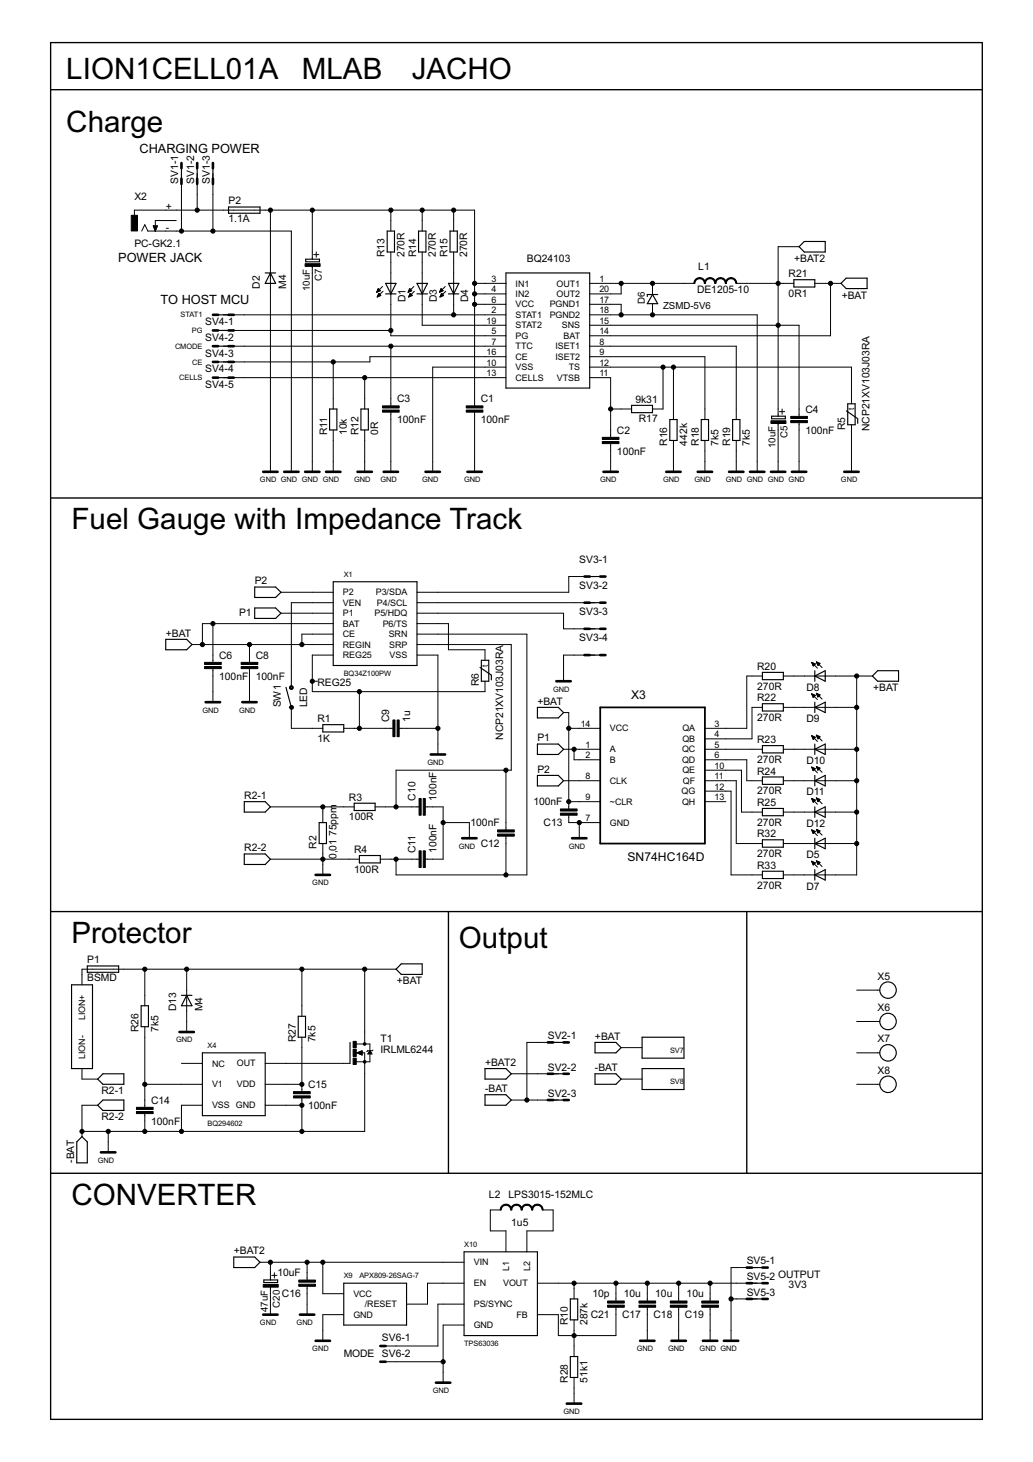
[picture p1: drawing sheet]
<svg xmlns="http://www.w3.org/2000/svg" width="210mm" height="297mm" viewBox="0 0 210 297" stroke-linecap="round" stroke-linejoin="round" font-family="sans-serif">
<defs><g id="words">
<g font-size="6.7">
<text x="13.5" y="16.1">LION1CELL01A</text>
<text x="61.3" y="16.1">MLAB</text>
<text x="83.7" y="16.1">JACHO</text>
<text x="13.5" y="26.7">Charge</text>
<text x="14.5" y="107.6">Fuel Gauge with Impedance Track</text>
<text x="14.5" y="191.6">Protector</text>
<text x="93.2" y="192.6">Output</text>
<text x="14.5" y="244.8">CONVERTER</text>
</g>
<g font-size="2.9">
<text x="28.4" y="31">CHARGING POWER</text>
<text x="24" y="53.2">POWER JACK</text>
<text x="32.6" y="61.8">TO HOST MCU</text>
</g>
<g font-size="2.8">
<text x="128.3" y="142">X3</text>
<text x="127.5" y="174.9">SN74HC164D</text>
</g>
<g font-size="2.3">
<text x="27.3" y="40.6">X2</text>
<text x="36.2" y="37.4" transform="rotate(-90 36.2 37.4)">SV1-1</text>
<text x="39.4" y="37.4" transform="rotate(-90 39.4 37.4)">SV1-2</text>
<text x="42.6" y="37.4" transform="rotate(-90 42.6 37.4)">SV1-3</text>
<text x="46.4" y="41.5">P2</text>
<text x="33.7" y="42.7">+</text>
<text x="33.7" y="46.9">-</text>
<text x="46.4" y="45.1">1.1A</text>
<text x="27.3" y="50.1">PC-GK2.1</text>
<text x="78.2" y="52.3" transform="rotate(-90 78.2 52.3)">R13</text>
<text x="82.2" y="52.3" transform="rotate(-90 82.2 52.3)">270R</text>
<text x="84.5" y="52.3" transform="rotate(-90 84.5 52.3)">R14</text>
<text x="88.6" y="52.3" transform="rotate(-90 88.6 52.3)">270R</text>
<text x="90.9" y="52.3" transform="rotate(-90 90.9 52.3)">R15</text>
<text x="94.9" y="52.3" transform="rotate(-90 94.9 52.3)">270R</text>
<text x="107.1" y="53.3">BQ24103</text>
<text x="161.4" y="53.2">+BAT2</text>
<text x="52.8" y="58.6" transform="rotate(-90 52.8 58.6)">D2</text>
<text x="58.1" y="58.6" transform="rotate(-90 58.1 58.6)">M4</text>
<text x="141.6" y="59.4">DE1205-10</text>
<text x="141.9" y="54.9">L1</text>
<text x="160.2" y="56.3">R21</text>
<text x="82.4" y="61.4" transform="rotate(-90 82.4 61.4)">D1</text>
<text x="88.8" y="61.4" transform="rotate(-90 88.8 61.4)">D3</text>
<text x="95.2" y="61.4" transform="rotate(-90 95.2 61.4)">D4</text>
<text x="160.2" y="60.3">0R1</text>
<text x="171" y="60.7">+BAT</text>
<text x="41.7" y="66.1">SV4-1</text>
<text x="41.7" y="69.3">SV4-2</text>
<text x="41.7" y="72.5">SV4-3</text>
<text x="41.7" y="75.7">SV4-4</text>
<text x="41.7" y="78.8">SV4-5</text>
<text x="80.7" y="81.7">C3</text>
<text x="97.7" y="81.7">C1</text>
<text x="129.1" y="81.8">9k31</text>
<text x="163.6" y="83.8">C4</text>
<text x="66.5" y="88.4" transform="rotate(-90 66.5 88.4)">R11</text>
<text x="70.5" y="88.4" transform="rotate(-90 70.5 88.4)">10k</text>
<text x="72.8" y="88.4" transform="rotate(-90 72.8 88.4)">R12</text>
<text x="76.9" y="88.4" transform="rotate(-90 76.9 88.4)">0R</text>
<text x="80.7" y="86">100nF</text>
<text x="97.7" y="86">100nF</text>
<text x="125.4" y="88.1">C2</text>
<text x="129.8" y="85.8">R17</text>
<text x="163.6" y="88.1">100nF</text>
<text x="171.8" y="87.4" transform="rotate(-90 171.8 87.4)">R5</text>
<text x="176.7" y="87.6" transform="rotate(-90 176.7 87.6)">NCP21XV103J03RA</text>
<text x="125.4" y="92.4">100nF</text>
<text x="135.6" y="90.5" transform="rotate(-90 135.6 90.5)">R16</text>
<text x="139.6" y="90.5" transform="rotate(-90 139.6 90.5)">442k</text>
<text x="142" y="90.5" transform="rotate(-90 142 90.5)">R18</text>
<text x="146" y="90.5" transform="rotate(-90 146 90.5)">7k5</text>
<text x="148.4" y="90.5" transform="rotate(-90 148.4 90.5)">R19</text>
<text x="152.4" y="90.5" transform="rotate(-90 152.4 90.5)">7k5</text>
<text x="51.8" y="118.7">P2</text>
<text x="117.7" y="114.4">SV3-1</text>
<text x="117.7" y="119.7">SV3-2</text>
<text x="48.6" y="125.1">P1</text>
<text x="117.7" y="125">SV3-3</text>
<text x="33.7" y="129.4">+BAT</text>
<text x="117.7" y="130.3">SV3-4</text>
<text x="44.5" y="133.8">C6</text>
<text x="52" y="133.8">C8</text>
<text x="153.9" y="136.1">R20</text>
<text x="44.5" y="138.1">100nF</text>
<text x="52" y="138.1">100nF</text>
<text x="57.1" y="143.7" transform="rotate(-90 57.1 143.7)">SW1</text>
<text x="62.4" y="143.7" transform="rotate(-90 62.4 143.7)">LED</text>
<text x="64.5" y="139.5">REG25</text>
<text x="97.3" y="139.5" transform="rotate(-90 97.3 139.5)">R6</text>
<text x="109.2" y="143.2">+BAT</text>
<text x="153.9" y="140.1">270R</text>
<text x="153.9" y="142.5">R22</text>
<text x="163.9" y="140.3">D8</text>
<text x="177.4" y="140.4">+BAT</text>
<text x="64.5" y="146.7">R1</text>
<text x="79.1" y="146.7" transform="rotate(-90 79.1 146.7)">C9</text>
<text x="83.4" y="146.7" transform="rotate(-90 83.4 146.7)">1u</text>
<text x="153.9" y="146.5">270R</text>
<text x="163.9" y="146.7">D9</text>
<text x="64.5" y="150.7">1K</text>
<text x="102.3" y="150.3" transform="rotate(-90 102.3 150.3)">NCP21XV103J03RA</text>
<text x="109.2" y="150.6">P1</text>
<text x="153.9" y="155">270R</text>
<text x="153.9" y="151">R23</text>
<text x="163.9" y="155.2">D10</text>
<text x="109.2" y="157">P2</text>
<text x="153.9" y="161.4">270R</text>
<text x="153.9" y="157.4">R24</text>
<text x="163.9" y="161.6">D11</text>
<text x="49.6" y="162.3">R2-1</text>
<text x="70.9" y="166.7">100R</text>
<text x="70.9" y="162.7">R3</text>
<text x="84.4" y="162.7" transform="rotate(-90 84.4 162.7)">C10</text>
<text x="88.7" y="162.7" transform="rotate(-90 88.7 162.7)">100nF</text>
<text x="95.6" y="167.9">100nF</text>
<text x="108.4" y="163.6">100nF</text>
<text x="110.5" y="167.9">C13</text>
<text x="153.9" y="167.8">270R</text>
<text x="153.9" y="163.7">R25</text>
<text x="163.9" y="168">D12</text>
<text x="49.6" y="173">R2-2</text>
<text x="64.3" y="172.4" transform="rotate(-90 64.3 172.4)">R2</text>
<text x="68.4" y="169.9" transform="rotate(-90 68.4 169.9)">75ppm</text>
<text x="72" y="173.3">R4</text>
<text x="84.4" y="173.3" transform="rotate(-90 84.4 173.3)">C11</text>
<text x="88.7" y="173.3" transform="rotate(-90 88.7 173.3)">100nF</text>
<text x="97.7" y="172.1">C12</text>
<text x="153.9" y="170.1">R32</text>
<text x="68.4" y="174.6" transform="rotate(-90 68.4 174.6)">0,01</text>
<text x="72" y="177.3">100R</text>
<text x="153.9" y="174.1">270R</text>
<text x="153.9" y="176.5">R33</text>
<text x="163.9" y="174.4">D5</text>
<text x="153.9" y="180.5">270R</text>
<text x="163.9" y="180.7">D7</text>
<text x="17.7" y="195.7">P1</text>
<text x="17.7" y="199.4">BSMD</text>
<text x="80.6" y="200">+BAT</text>
<text x="178.3" y="199">X5</text>
<text x="28.2" y="209.7" transform="rotate(-90 28.2 209.7)">R26</text>
<text x="32.2" y="209.7" transform="rotate(-90 32.2 209.7)">7k5</text>
<text x="35.8" y="205.4" transform="rotate(-90 35.8 205.4)">D13</text>
<text x="41.1" y="205.4" transform="rotate(-90 41.1 205.4)">M4</text>
<text x="178.3" y="205.4">X6</text>
<text x="60.1" y="211.8" transform="rotate(-90 60.1 211.8)">R27</text>
<text x="64.1" y="211.8" transform="rotate(-90 64.1 211.8)">7k5</text>
<text x="77.3" y="213.9">IRLML6244</text>
<text x="77.3" y="211.8">T1</text>
<text x="111.3" y="211.2">SV2-1</text>
<text x="120.9" y="211.3">+BAT</text>
<text x="178.3" y="211.8">X7</text>
<text x="62.6" y="221">C15</text>
<text x="98.6" y="216.6">+BAT2</text>
<text x="98.6" y="221.9">-BAT</text>
<text x="111.3" y="217.5">SV2-2</text>
<text x="120.9" y="217.6">-BAT</text>
<text x="178.3" y="218.2">X8</text>
<text x="20.6" y="222.3">R2-1</text>
<text x="20.6" y="227.6">R2-2</text>
<text x="30.7" y="224.2">C14</text>
<text x="62.6" y="225.3">100nF</text>
<text x="111.3" y="222.9">SV2-3</text>
<text x="30.7" y="228.5">100nF</text>
<text x="15.1" y="236.3" transform="rotate(-90 15.1 236.3)">-BAT</text>
<text x="99.4" y="243.4">L2</text>
<text x="103.3" y="243.4">LPS3015-152MLC</text>
<text x="103.9" y="249">1u5</text>
<text x="47.5" y="254.9">+BAT2</text>
<text x="151.7" y="256.9">SV5-1</text>
<text x="56.4" y="259.3">10uF</text>
<text x="57.3" y="263.6">C16</text>
<text x="120.4" y="263.6">10p</text>
<text x="126.8" y="263.6">10u</text>
<text x="133.1" y="263.6">10u</text>
<text x="139.5" y="263.6">10u</text>
<text x="151.7" y="260.1">SV5-2 OUTPUT</text>
<text x="151.7" y="263.3">SV5-3</text>
<text x="160.2" y="261.8">3V3</text>
<text x="115.4" y="269.2" transform="rotate(-90 115.4 269.2)">R10</text>
<text x="119.4" y="269.2" transform="rotate(-90 119.4 269.2)">287k</text>
<text x="120" y="267.8">C21</text>
<text x="126.4" y="267.8">C17</text>
<text x="132.8" y="267.8">C18</text>
<text x="139.2" y="267.8">C19</text>
<text x="69.8" y="275.6">MODE SV6-2</text>
<text x="77.6" y="272.5">SV6-1</text>
<text x="115.4" y="280.9" transform="rotate(-90 115.4 280.9)">R28</text>
<text x="119.4" y="280.9" transform="rotate(-90 119.4 280.9)">51k1</text>
</g>
<g font-size="2.2">
<text x="62.9" y="59.2" transform="rotate(-90 62.9 59.2)">10uF</text>
<text x="65.4" y="57.2" transform="rotate(-90 65.4 57.2)">C7</text>
<text x="131" y="61.8" transform="rotate(-90 131 61.8)">D6</text>
<text x="134.7" y="62.7">ZSMD-5V6</text>
<text x="160" y="89.1" transform="rotate(-90 160 89.1)">C5</text>
<text x="157.6" y="91.1" transform="rotate(-90 157.6 91.1)">10uF</text>
<text x="54.4" y="266.6" transform="rotate(-90 54.4 266.6)">47uF</text>
<text x="56.9" y="265.7" transform="rotate(-90 56.9 265.7)">C20</text>
</g>
<g font-size="2">
<text x="99.9" y="57.3">3</text>
<text x="99.9" y="59.4">4</text>
<text x="104.8" y="58.2">IN1</text>
<text x="113.1" y="58.2">OUT1</text>
<text x="121.8" y="57.3">1</text>
<text x="121.8" y="59.4">20</text>
<text x="98.9" y="65.8">19</text>
<text x="99.9" y="61.5">6</text>
<text x="99.9" y="63.7">2</text>
<text x="104.8" y="60.3">IN2</text>
<text x="104.8" y="62.5">VCC</text>
<text x="104.8" y="64.6">STAT1</text>
<text x="111.7" y="62.5">PGND1</text>
<text x="111.7" y="64.6">PGND2</text>
<text x="113.1" y="60.3">OUT2</text>
<text x="121.8" y="61.5">17</text>
<text x="121.8" y="63.7">18</text>
<text x="121.8" y="65.8">15</text>
<text x="99.9" y="67.9">5</text>
<text x="99.9" y="70">7</text>
<text x="104.8" y="66.7">STAT2</text>
<text x="104.8" y="68.9">PG</text>
<text x="104.8" y="71">TTC</text>
<text x="112.9" y="71">ISET1</text>
<text x="114.2" y="66.7">SNS</text>
<text x="114.5" y="68.8">BAT</text>
<text x="121.8" y="67.9">14</text>
<text x="121.8" y="70">8</text>
<text x="98.9" y="72.2">16</text>
<text x="98.9" y="74.3">10</text>
<text x="98.9" y="76.4">13</text>
<text x="104.8" y="73.1">CE</text>
<text x="104.8" y="75.2">VSS</text>
<text x="104.8" y="77.4">CELLS</text>
<text x="112.9" y="73.1">ISET2</text>
<text x="113.2" y="77.4">VTSB</text>
<text x="115.6" y="75.2">TS</text>
<text x="121.8" y="72.2">9</text>
<text x="121.8" y="74.3">12</text>
<text x="121.8" y="76.4">11</text>
<text x="69.7" y="121">P2</text>
<text x="69.7" y="123.1">VEN</text>
<text x="69.7" y="125.2">P1</text>
<text x="76.1" y="125.2">P5/HDQ</text>
<text x="76.4" y="121">P3/SDA</text>
<text x="76.6" y="123.1">P4/SCL</text>
<text x="69.7" y="127.3">BAT</text>
<text x="69.7" y="129.5">CE</text>
<text x="69.7" y="131.6">REGIN</text>
<text x="77.8" y="127.3">P6/TS</text>
<text x="79" y="129.5">SRN</text>
<text x="79.1" y="131.6">SRP</text>
<text x="69.7" y="133.7">REG25</text>
<text x="79.2" y="133.7">VSS</text>
<text x="118" y="147.7">14</text>
<text x="123.9" y="148.6">VCC</text>
<text x="138.7" y="148.6">QA</text>
<text x="145.2" y="147.7">3</text>
<text x="145.2" y="149.8">4</text>
<text x="119" y="151.9">1</text>
<text x="119" y="154.1">2</text>
<text x="123.9" y="152.9">A</text>
<text x="123.9" y="155">B</text>
<text x="138.6" y="152.9">QC</text>
<text x="138.6" y="155">QD</text>
<text x="138.7" y="150.7">QB</text>
<text x="145.2" y="151.9">5</text>
<text x="145.2" y="154.1">6</text>
<text x="119" y="158.3">8</text>
<text x="123.9" y="159.3">CLK</text>
<text x="138.5" y="161.4">QG</text>
<text x="138.7" y="157.1">QE</text>
<text x="138.8" y="159.2">QF</text>
<text x="145.2" y="156.2">10</text>
<text x="145.2" y="158.3">11</text>
<text x="145.2" y="160.4">12</text>
<text x="119" y="162.6">9</text>
<text x="119" y="166.8">7</text>
<text x="123.9" y="163.5">~CLR</text>
<text x="123.9" y="167.8">GND</text>
<text x="138.6" y="163.5">QH</text>
<text x="145.2" y="162.6">13</text>
<text x="17.3" y="207.3" transform="rotate(-90 17.3 207.3)">LION+</text>
<text x="17.3" y="215.2" transform="rotate(-90 17.3 215.2)">LION-</text>
<text x="43.1" y="216.7">NC</text>
<text x="43.1" y="220.9">V1</text>
<text x="48.1" y="220.9">VDD</text>
<text x="48.1" y="216.7">OUT</text>
<text x="43.1" y="225.2">VSS GND</text>
<text x="96.3" y="257.1">VIN</text>
<text x="71.8" y="263.5">VCC</text>
<text x="96.3" y="261.4">EN</text>
<text x="102.2" y="261.3">VOUT</text>
<text x="103.4" y="258.3" transform="rotate(-90 103.4 258.3)">L1</text>
<text x="107.7" y="258.3" transform="rotate(-90 107.7 258.3)">L2</text>
<text x="71.8" y="267.7">GND</text>
<text x="74.1" y="265.6">/RESET</text>
<text x="96.3" y="265.6">PS/SYNC</text>
<text x="96.3" y="269.9">GND</text>
<text x="104.9" y="267.7">FB</text>
</g>
<g font-size="1.9">
<text x="173.6" y="83.4" transform="rotate(-90 173.6 83.4)">t</text>
<text x="99.1" y="135.5" transform="rotate(-90 99.1 135.5)">t</text>
</g>
<g font-size="1.7">
<text x="36.7" y="64.5">STAT1</text>
<text x="35.6" y="70.9">CMODE</text>
<text x="39" y="67.7">PG</text>
<text x="36.4" y="77.3">CELLS</text>
<text x="39.1" y="74.1">CE</text>
<text x="52.8" y="98">GND GND GND GND</text>
<text x="72" y="98">GND</text>
<text x="77.3" y="98">GND</text>
<text x="85.8" y="98">GND</text>
<text x="94.3" y="98">GND</text>
<text x="122" y="98">GND</text>
<text x="134.7" y="98">GND</text>
<text x="141.1" y="98">GND</text>
<text x="147.5" y="98">GND GND GND GND</text>
<text x="170.9" y="98">GND</text>
<text x="69.8" y="117.1">X1</text>
<text x="69.8" y="137.3">BQ34Z100PW</text>
<text x="112.4" y="140.5">GND</text>
<text x="41.1" y="144.8">GND</text>
<text x="48.6" y="144.8">GND</text>
<text x="86.9" y="155.4">GND</text>
<text x="93.2" y="172.4">GND</text>
<text x="115.6" y="172.4">GND</text>
<text x="63.5" y="179.9">GND</text>
<text x="35.8" y="211.8">GND</text>
<text x="42.2" y="212.9">X4</text>
<text x="136.2" y="213.9">SV7</text>
<text x="136.2" y="220.3">SV8</text>
<text x="42.2" y="228.8">BQ294602</text>
<text x="19.9" y="236.3">GND</text>
<text x="94.3" y="253.3">X10</text>
<text x="69.8" y="259.7">X9</text>
<text x="73" y="259.7">APX809-26SAG-7</text>
<text x="52.8" y="269.2">GND</text>
<text x="60.3" y="269.2">GND</text>
<text x="63.5" y="274.5">GND</text>
<text x="94.3" y="273.5">TPS63036</text>
<text x="129.4" y="274.5">GND</text>
<text x="135.8" y="274.5">GND</text>
<text x="142.2" y="274.5">GND GND</text>
<text x="87.9" y="283.1">GND</text>
<text x="114.5" y="287.3">GND</text>
</g>
</g></defs>
<path d="M10.3 18.2h189.3M10.3 8.7h189.3v279.7h-189.3zM10.3 101.2h189.3M10.3 185.2h189.3M91.1 185.2v53.2M151.7 185.2v53.2M10.3 238.4h189.3" fill="none" stroke="#000" stroke-width=".28"/>
<g fill="none" stroke="#000" stroke-width=".2">
<path d="M36.9 35.2v11.7M40.1 35.2v7.5M43.3 35.2v11.7M27.3 43.8v-1.1h69.1v39.8M28.8 46.9l.6-1.2 .7 1.2h29.1v49M31.1 45.9h.9l-.4 1zM31.2 46h.7M31.2 46.1h.7M31.2 46.2h.7M31.3 46.2h.5M31.3 46.4h.5M31.4 46.5h.3"/>
<path d="M31.4 46.7h.3M31.5 46.7h.1M31.5 46.8h.1M35.8 44.8h-4.2v2.1M54.9 42.7v53.2M63.5 42.7v10M63.5 54v41.9M63.7 51.7h1.1M64.3 51.2v1.1M76.6 59.3h.2M76.6 59.2h.4M76.7 59.1h.5"/>
<path d="M76.7 59h.5M76.8 58.9h.3M76.8 58.8h.2M76.8 60h.5M76.8 58.7h.1M76.9 58.6l.4 .5-.8 .3zM76.9 59.9h.3M76.9 59.8h.3M76.9 59.7h.1M77 59.6l.4 .4-.8 .3zM77.7 58.2l-1.2 1.2M77.8 59.2l-1.2 1.1"/>
<path d="M79.4 51.2v17h23.4M79.4 42.7v4.2M83 59.3h.1M83 59.2h.4M83 59.1h.6M83.1 59h.5M83.1 58.9h.4M83.2 58.8h.2M83.2 60h.5M83.2 58.7h.1M83.2 59.9h.4M83.2 58.6l.5 .5-.8 .3z"/>
<path d="M83.3 59.8h.2M83.3 59.7h.1M83.4 59.6l.4 .4-.8 .3zM84.1 58.2l-1.2 1.2M84.2 59.2l-1.2 1.1M85.8 51.2v14.9h17M85.8 42.7v4.2M89.3 59.3h.2M89.4 59.2h.3M89.4 59.1h.6M89.5 59h.5M89.5 58.9h.4"/>
<path d="M89.6 58.8h.2M89.6 60h.5M89.6 58.7h.1M89.6 59.9h.4M89.6 58.6l.4 .5-.7 .3zM89.7 59.8h.2M89.7 59.7h.1M89.7 59.6l.4 .4-.7 .3zM90.5 58.2l-1.2 1.2M90.6 59.2l-1.2 1.1M92.2 42.7v4.2M92.2 51.2v12.8"/>
<path d="M96.4 57.6h6.4M96.4 59.7h6.4M119.8 57.6h21.3M126.2 57.6v2.1h-6.4M132.6 57.6v2.1M149.6 57.6h11.7M162.4 50.1h-4.3v34.5M165.6 57.6h5.3M168.8 57.6v10.6h-49M45.4 64h57.4M45.4 70.3h57.4M45.4 76.7h57.4"/>
<path d="M45.4 67.1h34M67.7 73.5v9.6M74.1 76.7v6.4M76.7 60.3h.2M76.7 60.2h.4M76.8 60.1h.5M79.4 70.3v12.2M83.1 60.3h.1M83.1 60.2h.4M83.1 60.1h.6M89.5 60.3h.1M89.5 60.2h.3"/>
<path d="M89.5 60.1h.6M96.4 61.8h6.4M102.8 72.5h-27.6v1h-29.8M102.8 74.6h-14.9v21.3M119.8 61.8h6.4v2.2M119.8 64h34.1v31.9M119.8 66.1h42.6v18.5M119.8 70.3h29.8v14.9M119.8 72.5h23.4v12.7M119.8 74.6h53.2v7.4M119.8 76.7h4.3v12.1M132.6 61.8v2.2"/>
<path d="M134.7 74.6v8.5h-2.1M136.8 74.6v10.6M67.7 87.4v8.5M74.1 87.4v8.5M79.4 83.7v12.2M96.4 83.7v12.2M124.1 83.1h4.2M124.1 90.1v5.8M136.8 89.5v6.4M143.2 89.5v6.4M149.6 89.5v6.4M158.1 85.9v10"/>
<path d="M158.4 83.6h1M158.9 83.1v1.1M162.4 85.9v10M173 86.3v9.6M120.9 117.1h-5.3v3.2h-30.9M39 131h28.7M43.3 126.7v7.9M43.3 135.8v6.9M50.7 131v3.6M50.7 135.8v6.9M57.1 120.3h10.6M57.1 124.6h10.6"/>
<path d="M63.5 138.4h1M67.7 133.1h-4.2v7.4h35.1v-2.1M67.7 122.4h-8.5v17.1M67.7 126.7h-26.6v4.3M67.7 128.8h-6.4v2.2M84.7 122.4h36.2M84.7 124.6h29.8v3.2h6.4M84.7 126.7h6.4v5.3h7.5v2.2M84.7 128.8h22.4v49h-26.6v-3.2M84.7 131h19.2v25.5h-23.4v7.4M84.7 133.1h4.3v20.2M120.9 133.1h-6.4v5.3"/>
<path d="M154.9 137.4h-3.2v10.6h-8.5M159.2 137.4h18.1M164.9 134.6l1.2 1.1M164.9 134.6l.8 .3-.5 .4zM165 134.7h.1M165 134.7h.3M165 134.9h.6M165.1 134.9h.5M165.1 135h.4M165.2 135.1h.2M165.2 135.2h.1M165.9 134.5l1.1 1.1"/>
<path d="M165.9 134.5l.7 .3-.4 .4zM165.9 134.6h.2M166 134.7h.3M166 134.7h.5M166.1 134.9h.5M166.1 134.9h.4M166.1 135h.3M166.2 135.1h.1M174.1 137.4v40.4h-14.9M59.2 143.7v4.3h6.4M69.8 148h10M73 140.5v7.5"/>
<path d="M81.1 148h7.9M102.8 156.5v12.1M114.5 152.2h7.5M114.5 158.6h7.5M114.5 144.8h1.1v19.6M115.6 148h6.4M116.6 152.2v2.2h5.4M143.2 158.6h6.4v12.8h5.3M143.2 152.2h11.7M143.2 154.4h8.5v4.2h3.2M143.2 156.5h7.5v8.5h4.2M154.9 143.7h-2.1v6.4h-9.6"/>
<path d="M159.2 152.2h14.9M159.2 158.6h14.9M159.2 143.7h14.9M164.9 141l1.2 1.1M164.9 141h.1M164.9 141l.8 .3M164.9 141l.3 .7 .5-.4M164.9 149.5l1.2 1.1M164.9 149.5l.8 .3M164.9 149.5l.3 .7M164.9 155.9l1.2 1.1M164.9 155.9l.8 .3-.5 .4z"/>
<path d="M165 149.5h.1M165 141.1h.2M165 155.9h.1M165 149.6h.3M165 141.2h.4M165 156h.4M165 149.7h.5M165 156.1h.6M165.1 141.3h.6M165.1 149.8h.6M165.1 156.2h.5M165.1 141.4h.5"/>
<path d="M165.1 149.9h.5M165.1 156.3h.4M165.1 141.5h.4M165.1 150h.4M165.2 156.4h.2M165.2 150.1h.2M165.2 141.6h.2M165.2 156.5h.1M165.2 141.6h.1M165.2 150.2h.1M165.7 149.8l-.5 .4M165.9 140.9l1.1 1.1"/>
<path d="M165.9 140.9l.7 .3M165.9 140.9l.3 .7 .4-.4M165.9 149.4l1.1 1.1M165.9 149.4l.7 .3M165.9 149.4l.3 .7M165.9 155.7l1.1 1.2M165.9 155.7l.7 .4-.4 .4zM165.9 155.7h.1M165.9 140.9h.1M165.9 149.4h.1M165.9 155.9h.2M165.9 141h.3"/>
<path d="M165.9 149.5h.3M166 155.9h.3M166 141.1h.4M166 149.6h.5M166 156h.6M166 141.2h.6M166 149.7h.6M166.1 141.3h.4M166.1 156.1h.5M166.1 149.8h.4M166.1 141.4h.3M166.1 156.2h.4"/>
<path d="M166.1 149.9h.3M166.1 141.5h.2M166.1 156.3h.3M166.2 150h.1M166.2 141.6h.1M166.2 156.4h.1M166.2 150.1h.1M166.6 149.7l-.4 .4M54.9 163.9h17.1M54.9 174.6h18.1M65.6 163.9v3.2M65.6 171.4v6.4"/>
<path d="M76.2 163.9h9M77.3 174.6h7.9M86.4 163.9h3.6v10.7h-3.6M90 167.1h5.4v3.2M102.8 169.9v7.9M115.6 162.9h6.4M115.6 165.6v1.5h6.4M117.7 167.1v3.2M143.2 162.9h4.3M143.2 160.7h5.3v17.1h6.4M159.2 165h14.9M159.2 171.4h14.9"/>
<path d="M164.9 162.2l1.2 1.2M164.9 162.2l.8 .4M164.9 162.2l.3 .8M164.9 168.6l1.2 1.2M164.9 168.6l.8 .3-.5 .5zM164.9 175l1.2 1.2M164.9 175h.1M164.9 175l.8 .3M164.9 175l.3 .7 .5-.4M165 162.3h.1M165 168.7h.1M165 162.4h.2"/>
<path d="M165 175.1h.2M165 168.8h.3M165 162.5h.5M165 175.2h.4M165 168.9h.6M165.1 162.6h.6M165.1 175.3h.6M165.1 169h.5M165.1 162.6h.5M165.1 175.4h.5M165.1 169.1h.4M165.1 162.8h.4"/>
<path d="M165.1 175.5h.4M165.2 169.2h.2M165.2 162.9h.2M165.2 175.6h.2M165.2 169.3h.1M165.2 162.9h.1M165.2 175.7h.1M165.7 162.6l-.5 .4M165.9 162.1l1.1 1.2M165.9 162.1l.7 .4M165.9 162.1l.3 .8M165.9 168.5l1.1 1.2"/>
<path d="M165.9 168.5l.7 .3-.4 .4zM165.9 174.9l1.1 1.2M165.9 174.9l.7 .3M165.9 174.9l.3 .7 .4-.4M165.9 162.2h.1M165.9 174.9h.1M165.9 168.6h.2M165.9 162.3h.3M165.9 175h.3M166 168.7h.3M166 162.4h.5M166 175.1h.4"/>
<path d="M166 168.8h.5M166 162.5h.6M166 175.2h.6M166.1 168.9h.5M166.1 162.6h.4M166.1 175.3h.4M166.1 169h.4M166.1 175.4h.3M166.1 162.6h.3M166.1 169.1h.3M166.1 175.5h.2M166.2 162.8h.1"/>
<path d="M166.2 169.2h.1M166.2 175.6h.1M166.2 162.9h.1M166.6 162.5l-.4 .4M29.4 196.9v7.4M37.9 196.9v12.8M61.3 196.9v9.6M74.1 196.9v15.2M80.5 196.9h-63.8v3.2M16.7 217.1v2.1h3.2M29.4 208.6v16.4M36.9 216h4.2"/>
<path d="M53.9 216h17.2M61.3 210.7v11.1M72.3 213.9h1.8v16h-57.4M72.4 212.1h2.8v1.4M72.5 213.9l1.1-.4v.9zM72.6 214h1M72.7 213.8h.9M72.8 214h.8M72.9 213.8h.7M73 214.1h.6M73.2 213.7h.4M73.3 214.2h.3"/>
<path d="M73.4 213.6h.2M73.5 214.3h.1M74.8 214h.7M74.9 214h.6M74.9 213.8h.5M75 213.8h.3M75.1 213.7h.2M75.1 213.6h.1M75.2 214v1.7h-2.8M75.2 213.5l.4 .6h-.9zM75.8 213.3l-.2 .2h-.9l-.2 .2M103.9 218.2h9.6"/>
<path d="M113.5 211.8h-6.4v11.7M126.2 212.9h4.3M126.2 219.2h4.3M174.1 213.9h4.7M174.1 201.2h4.7M174.1 207.5h4.7M19.9 224.6h-3.2v6.3M22 229.9v4.2M29.4 220.3h11.7M29.4 226.3v3.6M41.1 224.6h-4.2v5.3M53.9 220.3h7.4"/>
<path d="M53.9 224.6h7.4M61.3 223.1v6.8M103.9 223.5h9.6M174.1 220.3h4.7M52.8 256.5h41.5M54.9 256.5v3.6M55.2 259.1h1.1M55.8 258.6v1.1M62.4 256.5v3.6M65.6 256.5v6.3h4.2M101.7 245.8h-2.1v4.3h3.2v4.2M110.3 245.8h2.1v4.3h-5.3v4.2"/>
<path d="M153.9 257.5h-5.4v14.9M54.9 261.4v5.7M62.4 261.4v5.7M69.8 267.1h-4.2v5.3M78.4 276.7h11.6M94.3 265h-5.3v8.5h-10.6M94.3 260.7h-7.4v4.3h-4.3M94.3 269.2h-4.3v11.7M109.2 260.7h44.7M116.6 260.7v3.2M116.6 268.2v7.4M116.6 279.9v5.3"/>
<path d="M125.2 265.6v5.8h-11.7v-4.3h-4.3M125.2 260.7v3.6M131.5 260.7v3.6M131.5 265.6v6.8M137.9 260.7v3.6M137.9 265.6v6.8M144.3 260.7v3.6M144.3 265.6v6.8M148.5 263.9h5.4"/>
</g>
<g fill="none" stroke="#000" stroke-width=".23">
<path d="M36.9 33.1v4.3M40.1 33.1v4.3M43.3 33.1v4.3M46.4 42.1h6.4v1.2h-6.4zM53.9 55.5h2.1M54.9 55.5l1.1 2.1h-2.1zM62.1 52.7h2.8v.5h-2.8zM78.4 57.6h2.1l-1.1 2.1zM78.4 59.7h2.1M78.7 46.9h1.5v4.3h-1.5zM84.7 57.6h2.2l-1.1 2.1zM84.7 59.7h2.2"/>
<path d="M85 46.9h1.6v4.3h-1.6zM91.1 57.6h2.1l-1 2.1zM91.1 59.7h2.1M91.4 46.9h1.5v4.3h-1.5zM102.8 55.5h17v23.3h-17zM132.6 59.8l1 1.9h-2.1zM133.6 59.8h-2.1v.4M161.3 56.8h4.3v1.5h-4.3zM163.4 49.1h4.3v2.1h-4.3l-1-1.1zM170.9 57.6l1-1.1h4.3v2.1h-4.3zM43.3 64h4.2M43.3 67.1h4.2"/>
<path d="M43.3 70.3h4.2M43.3 73.5h4.2M43.3 76.7h4.2M67 83.1h1.5v4.3h-1.5zM73.3 83.1h1.5v4.3h-1.5zM128.3 82.4h4.3v1.4h-4.3zM136.1 85.2h1.5v4.3h-1.5zM142.5 85.2h1.5v4.3h-1.5zM148.9 85.2h1.4v4.3h-1.4zM156.8 84.6h2.8v.5h-2.8zM172 83.5l2.2 1.5M172.3 82h1.5v4.3h-1.5z"/>
<path d="M174.3 85v1M51.8 119.3h4.2l1.1 1-1.1 1.1h-4.2zM67.7 118.2h17v17h-17zM118.8 117.1h4.2M33.7 129.9h4.2l1.1 1.1-1.1 1h-4.2zM51.8 123.5h4.2l1.1 1.1-1.1 1h-4.2zM58.1 139.6l1.1 4.1M97.5 135.6l2.3 1.5M97.8 134.2h1.5v4.2h-1.5zM99.8 137.1v1M118.8 122.4h4.2M118.8 127.8h4.2"/>
<path d="M118.8 133.1h4.2M154.9 136.6h4.3v1.5h-4.3zM165.6 137.4l2.1-1.1v2.1zM165.6 136.3v2.1M178.3 136.3h4.3v2.1h-4.3l-1-1zM65.6 147.2h4.2v1.5h-4.2zM109.2 143.7h4.3l1 1.1-1 1.1h-4.3zM109.2 151.2h4.3l1 1-1 1.1h-4.3zM109.2 157.5h4.3l1 1.1-1 1.1h-4.3zM154.9 143h4.3v1.5h-4.3zM154.9 151.5h4.3v1.5h-4.3zM154.9 157.9h4.3v1.5h-4.3z"/>
<path d="M165.6 142.7v2.1M165.6 151.2v2.1M165.6 157.5v2.2M165.6 143.7l2.1-1v2.1zM165.6 152.2l2.1-1v2.1zM165.6 158.6l2.1-1.1v2.2zM49.6 162.9h4.3l1 1-1 1.1h-4.3zM49.6 173.5h4.3l1 1.1-1 1h-4.3zM64.9 167.1h1.4v4.3h-1.4zM72 163.2h4.2v1.5h-4.2zM73 173.8h4.3v1.5h-4.3zM154.9 164.3h4.3v1.4h-4.3z"/>
<path d="M154.9 170.6h4.3v1.5h-4.3zM154.9 177h4.3v1.5h-4.3zM165.6 163.9v2.2M165.6 170.3v2.1M165.6 176.7v2.1M165.6 165l2.1-1.1v2.2zM165.6 171.4l2.1-1.1v2.1zM165.6 177.8l2.1-1.1v2.1zM17.7 196.3h6.4v1.2h-6.4zM81.5 195.8h4.3v2.2h-4.3l-1-1.1zM14.5 200.1h4.3v17h-4.3zM20.9 218.2h4.3v2.1h-4.3l-1-1.1z"/>
<path d="M28.7 204.3h1.5v4.3h-1.5zM36.9 202.2h2.1M37.9 202.2l1.1 2.1h-2.1zM41.1 213.9h12.8v12.8h-12.8zM60.6 206.5h1.5v4.2h-1.5zM71.1 211.8v4.2M98.6 217.1h4.2l1.1 1.1-1.1 1h-4.2zM111.3 218.2h4.3M111.3 211.8h4.3M120.9 211.8h4.3l1 1.1-1 1h-4.3zM120.9 218.2h4.3l1 1-1 1.1h-4.3zM130.5 217.1h8.5v4.3h-8.5z"/>
<path d="M130.5 210.7h8.5v4.3h-8.5zM16.7 230.9l1 1.1v4.3h-2.1v-4.3zM19.9 224.6l1-1.1h4.3v2.1h-4.3zM98.6 222.4h4.2l1.1 1.1-1.1 1.1h-4.2zM111.3 223.5h4.3M47.5 255.4h4.3l1 1.1-1 1h-4.3zM94.3 254.3h14.9v17.1h-14.9zM151.7 257.5h4.3M53.6 260.1h2.8v.5h-2.8zM69.8 260.7h12.8v8.5h-12.8zM115.9 263.9h1.5v4.3h-1.5zM115.9 275.6h1.5v4.3h-1.5z"/>
<path d="M151.7 263.9h4.3M151.7 260.7h4.3"/>
<circle cx="180.4" cy="207.5" r="1.67"/>
<circle cx="180.4" cy="201.2" r="1.67"/>
<circle cx="180.4" cy="213.9" r="1.67"/>
<circle cx="180.4" cy="220.3" r="1.67"/>
</g>
<g fill="none" stroke="#000" stroke-width=".53">
<path d="M36.9 33.1v1.1M36.9 36.3v1.1M40.1 33.1v1.1M40.1 36.3v1.1M43.3 33.1v1.1M43.3 36.3v1.1M43.3 64h1M43.3 67.1h1M43.3 70.3h1M43.3 73.5h1M43.3 76.7h1M46.4 64h1.1"/>
<path d="M46.4 67.1h1.1M46.4 70.3h1.1M46.4 73.5h1.1M46.4 76.7h1.1M53.5 95.9h2.9M57.7 95.9h3M62 95.9h2.9M66.3 95.9h2.9M72.6 95.9h3M78 95.9h2.9M86.5 95.9h2.9M95 95.9h2.9"/>
<path d="M122.6 95.9h2.9M135.4 95.9h2.9M141.8 95.9h2.9M148.1 95.9h3M152.4 95.9h2.9M156.7 95.9h2.9M160.9 95.9h2.9M171.6 95.9h2.9M118.8 117.1h1M122 117.1h1M113.1 138.4h2.9M118.8 122.4h1"/>
<path d="M118.8 127.8h1M118.8 133.1h1M122 122.4h1M122 127.8h1M122 133.1h1M41.8 142.7h2.9M49.2 142.7h3M87.5 153.3h2.9M64.1 177.8h3M93.9 170.3h2.9M116.2 170.3h3M36.5 209.7h2.9"/>
<path d="M111.3 211.8h1.1M111.3 218.2h1.1M114.5 211.8h1.1M114.5 218.2h1.1M20.5 234.1h3M111.3 223.5h1.1M114.5 223.5h1.1M151.7 257.5h1.1M154.9 257.5h1.1M53.5 267.1h2.9M60.9 267.1h3M64.1 272.4h3"/>
<path d="M77.3 273.5h1.1M77.3 276.7h1.1M130.1 272.4h2.9M136.4 272.4h3M142.8 272.4h3M147.1 272.4h2.9M151.7 260.7h1.1M151.7 263.9h1.1M154.9 260.7h1.1M154.9 263.9h1.1M88.6 280.9h2.9M115.2 285.2h2.9"/>
</g>
<g fill="#000" stroke="#000" stroke-width=".2">
<path d="M141.3 56.7l.9-.3v.2l-.7 .3-.3 .7h-.2z" fill-rule="evenodd"/>
<path d="M142.2 56.4a1.16 1.16 0 0 1 1.1 1.2h-.2l-.3-.7-.6-.3z" fill-rule="evenodd"/>
<path d="M143.5 56.7l.8-.3v.2l-.7 .3-.3 .7h-.2l.1-.4z" fill-rule="evenodd"/>
<path d="M144.3 56.4a1.16 1.16 0 0 1 1.2 1.2h-.3l-.2-.7-.7-.3z" fill-rule="evenodd"/>
<path d="M145.6 56.7l.8-.3v.2l-.7 .3-.2 .7h-.3z" fill-rule="evenodd"/>
<path d="M146.4 56.4a1.16 1.16 0 0 1 1.2 1.2h-.2l-.3-.7-.7-.3z" fill-rule="evenodd"/>
<path d="M147.7 56.7l.8-.3v.2l-.6 .3-.3 .7h-.2v-.4z" fill-rule="evenodd"/>
<path d="M148.5 56.4a1.16 1.16 0 0 1 1.2 1.2h-.2l-.3-.7-.7-.3z" fill-rule="evenodd"/>
<path d="M58.9 139.5a.39 .39 0 0 1 .6-.1 .39 .39 0 0 1-.1 .6 .39 .39 0 0 1-.6-.3h.2a.17 .17 0 0 1 .2-.2 .17 .17 0 0 1 .2 .2 .17 .17 0 0 1-.2 .2l-.4-.2z" fill-rule="evenodd"/>
<path d="M58.9 143.5a.39 .39 0 0 1 .6 0 .39 .39 0 0 1-.2 .6 .39 .39 0 0 1-.5-.4l.4-.1 .2 .2-.2 .1-.4-.2z" fill-rule="evenodd"/>
<path d="M73.9 211.9h.4v.4h-.4z" fill-rule="evenodd"/>
<path d="M73.9 215.5h.4v.4h-.4z" fill-rule="evenodd"/>
<path d="M102 245l.4-.3h.4v.2l-.7 .3-.2 .6h-.3z" fill-rule="evenodd"/>
<path d="M102.8 244.7a1.16 1.16 0 0 1 1.2 1.1h-.2l-.3-.6-.7-.3z" fill-rule="evenodd"/>
<path d="M104.1 245l.4-.3h.4v.2l-.6 .3-.3 .6h-.2z" fill-rule="evenodd"/>
<path d="M104.9 244.7a1.16 1.16 0 0 1 1.2 1.1h-.2l-.3-.6-.7-.3z" fill-rule="evenodd"/>
<path d="M106.2 245l.5-.3h.4v.2l-.7 .3-.3 .6h-.2z" fill-rule="evenodd"/>
<path d="M107.1 244.7a1.16 1.16 0 0 1 1.1 1.1h-.2l-.3-.6-.6-.3z" fill-rule="evenodd"/>
<path d="M108.4 245l.4-.3h.4v.2l-.7 .3-.3 .6h-.2z" fill-rule="evenodd"/>
<path d="M109.2 244.7a1.16 1.16 0 0 1 1.2 1.1h-.2l-.3-.6-.7-.3z" fill-rule="evenodd"/>
<circle cx="36.9" cy="46.9" r=".42"/>
<circle cx="40.1" cy="42.7" r=".42"/>
<circle cx="43.3" cy="46.9" r=".42"/>
<circle cx="54.9" cy="42.7" r=".42"/>
<circle cx="63.5" cy="42.7" r=".42"/>
<circle cx="79.4" cy="42.7" r=".42"/>
<circle cx="85.8" cy="42.7" r=".42"/>
<circle cx="92.2" cy="42.7" r=".42"/>
<circle cx="96.4" cy="57.6" r=".42"/>
<circle cx="96.4" cy="59.7" r=".42"/>
<circle cx="126.2" cy="57.6" r=".42"/>
<circle cx="132.6" cy="57.6" r=".42"/>
<circle cx="158.1" cy="57.6" r=".42"/>
<circle cx="168.8" cy="57.6" r=".42"/>
<circle cx="67.7" cy="73.5" r=".42"/>
<circle cx="74.1" cy="76.7" r=".42"/>
<circle cx="79.4" cy="67.1" r=".42"/>
<circle cx="79.4" cy="70.3" r=".42"/>
<circle cx="92.2" cy="64" r=".42"/>
<circle cx="96.4" cy="61.8" r=".42"/>
<circle cx="126.2" cy="64" r=".42"/>
<circle cx="132.6" cy="64" r=".42"/>
<circle cx="134.7" cy="74.6" r=".42"/>
<circle cx="136.8" cy="74.6" r=".42"/>
<circle cx="158.1" cy="66.1" r=".42"/>
<circle cx="124.1" cy="83.1" r=".42"/>
<circle cx="41.1" cy="131" r=".42"/>
<circle cx="43.3" cy="126.7" r=".42"/>
<circle cx="50.7" cy="131" r=".42"/>
<circle cx="61.3" cy="131" r=".42"/>
<circle cx="63.5" cy="138.4" r=".42"/>
<circle cx="174.1" cy="137.4" r=".42"/>
<circle cx="73" cy="148" r=".42"/>
<circle cx="73" cy="140.5" r=".42"/>
<circle cx="89" cy="148" r=".42"/>
<circle cx="102.8" cy="156.5" r=".42"/>
<circle cx="115.6" cy="148" r=".42"/>
<circle cx="116.6" cy="152.2" r=".42"/>
<circle cx="174.1" cy="152.2" r=".42"/>
<circle cx="174.1" cy="158.6" r=".42"/>
<circle cx="174.1" cy="143.7" r=".42"/>
<circle cx="65.6" cy="174.6" r=".42"/>
<circle cx="65.6" cy="163.9" r=".42"/>
<circle cx="80.5" cy="163.9" r=".42"/>
<circle cx="80.5" cy="174.6" r=".42"/>
<circle cx="90" cy="167.1" r=".42"/>
<circle cx="102.8" cy="177.8" r=".42"/>
<circle cx="115.6" cy="162.9" r=".42"/>
<circle cx="117.7" cy="167.1" r=".42"/>
<circle cx="174.1" cy="171.4" r=".42"/>
<circle cx="174.1" cy="165" r=".42"/>
<circle cx="29.4" cy="196.9" r=".42"/>
<circle cx="37.9" cy="196.9" r=".42"/>
<circle cx="61.3" cy="196.9" r=".42"/>
<circle cx="74.1" cy="196.9" r=".42"/>
<circle cx="16.7" cy="229.9" r=".42"/>
<circle cx="22" cy="229.9" r=".42"/>
<circle cx="29.4" cy="220.3" r=".42"/>
<circle cx="29.4" cy="229.9" r=".42"/>
<circle cx="36.9" cy="229.9" r=".42"/>
<circle cx="61.3" cy="224.6" r=".42"/>
<circle cx="61.3" cy="220.3" r=".42"/>
<circle cx="61.3" cy="229.9" r=".42"/>
<circle cx="107.1" cy="223.5" r=".42"/>
<circle cx="54.9" cy="256.5" r=".42"/>
<circle cx="62.4" cy="256.5" r=".42"/>
<circle cx="65.6" cy="256.5" r=".42"/>
<circle cx="90" cy="276.7" r=".42"/>
<circle cx="116.6" cy="260.7" r=".42"/>
<circle cx="116.6" cy="271.4" r=".42"/>
<circle cx="125.2" cy="260.7" r=".42"/>
<circle cx="131.5" cy="260.7" r=".42"/>
<circle cx="137.9" cy="260.7" r=".42"/>
<circle cx="144.3" cy="260.7" r=".42"/>
<circle cx="148.5" cy="263.9" r=".42"/>
</g>
<g fill="#000" stroke="#000" stroke-width=".2">
<path d="M26.7 43.8h1.2v3.1h-1.2zM62 53.6h3v.5h-3zM77.7 83.3h3.4v.4h-3.4zM77.7 82.5h3.4v.4h-3.4zM94.7 83.3h3.4v.4h-3.4zM94.7 82.5h3.4v.4h-3.4zM122.4 89.7h3.4v.4h-3.4zM122.4 88.9h3.4v.4h-3.4zM156.7 85.5h3v.5h-3zM160.7 85.4h3.4v.5h-3.4zM160.7 84.6h3.4v.4h-3.4zM41.6 135.4h3.4v.4h-3.4z"/>
<path d="M41.6 134.6h3.4v.4h-3.4zM49 135.4h3.4v.4h-3.4zM49 134.6h3.4v.4h-3.4zM79.8 146.3h.5v3.4h-.5zM80.7 146.3h.4v3.4h-.4zM85.2 162.2h.4v3.4h-.4zM85.2 172.9h.4v3.4h-.4zM86 162.2h.4v3.4h-.4zM86 172.9h.4v3.4h-.4zM101.1 168.6h3.4v.4h-3.4zM101.1 169.5h3.4v.4h-3.4zM113.9 164.4h3.4v.4h-3.4z"/>
<path d="M113.9 165.2h3.4v.4h-3.4zM71.8 215h.6v1.3h-.6zM71.8 211.6h.6v1.3h-.6zM71.8 213.2h.6v1.5h-.6zM27.7 225.8h3.4v.5h-3.4zM27.7 225h3.4v.4h-3.4zM59.6 222.7h3.4v.4h-3.4zM59.6 221.8h3.4v.4h-3.4zM53.5 261h3v.5h-3zM60.7 260.1h3.4v.4h-3.4zM60.7 260.9h3.4v.4h-3.4zM123.5 264.3h3.4v.5h-3.4z"/>
<path d="M123.5 265.2h3.4v.4h-3.4zM129.8 264.3h3.4v.5h-3.4zM129.8 265.2h3.4v.4h-3.4zM136.2 264.3h3.4v.5h-3.4zM136.2 265.2h3.4v.4h-3.4zM142.6 264.3h3.4v.5h-3.4zM142.6 265.2h3.4v.4h-3.4z"/>
</g>
<path d="M122 143.7h21.2v27.7h-21.2z" fill="none" stroke="#000" stroke-width=".36"/>
<use href="#words"/>
</svg>
